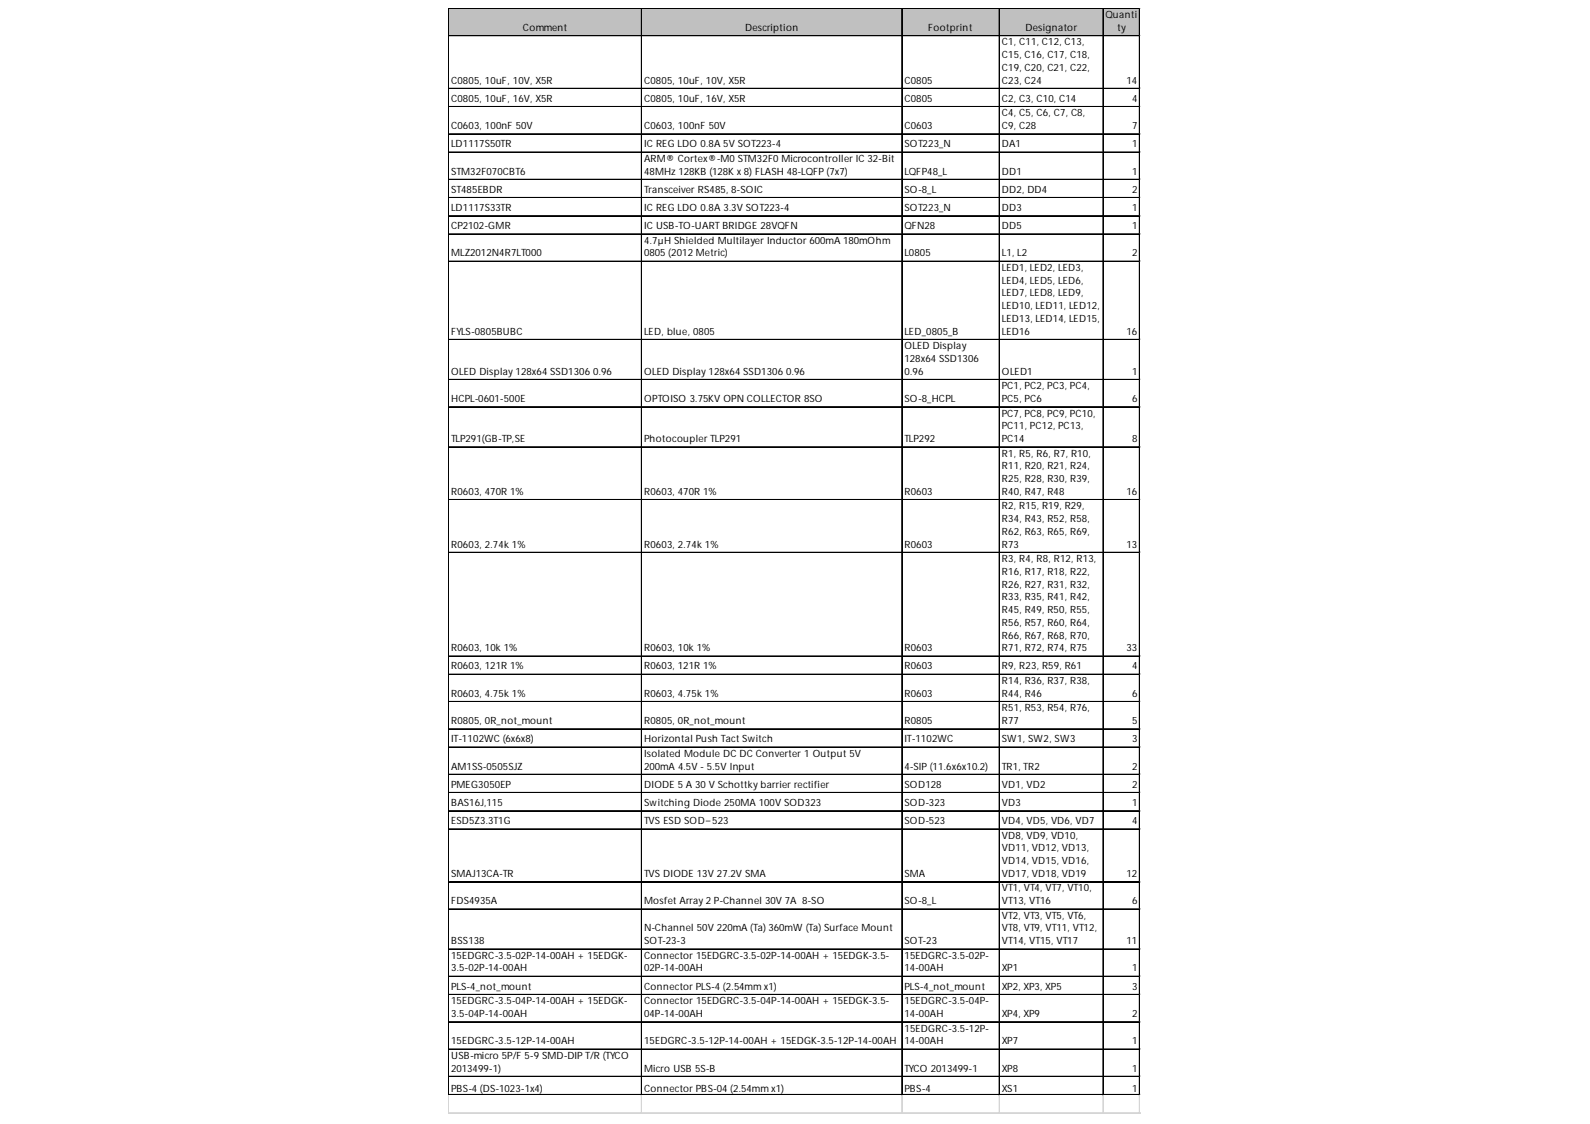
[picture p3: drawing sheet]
<svg xmlns="http://www.w3.org/2000/svg" width="297mm" height="210mm" viewBox="0 0 297 210" stroke-linecap="round" stroke-linejoin="round" font-family="sans-serif">
<defs><g id="words">
<g font-size="1.9">
<text x="97.7" y="5.8">Comment</text>
<text x="139.2" y="5.8">Description</text>
<text x="173.4" y="5.8">Footprint</text>
<text x="191.6" y="5.8">Designator</text>
<text x="206.6" y="3.4">Quanti</text>
<text x="208.8" y="5.8">ty</text>
<text x="187.2" y="8.5">C1, C11, C12, C13,</text>
<text x="187.2" y="10.9">C15, C16, C17, C18,</text>
<text x="84.3" y="15.6">C0805, 10uF, 10V, X5R</text>
<text x="120.3" y="15.6">C0805, 10uF, 10V, X5R</text>
<text x="169" y="15.6">C0805</text>
<text x="187.2" y="13.2">C19, C20, C21, C22,</text>
<text x="187.2" y="15.6">C23, C24</text>
<text x="210.5" y="15.6">14</text>
<text x="84.3" y="19">C0805, 10uF, 16V, X5R</text>
<text x="120.3" y="19">C0805, 10uF, 16V, X5R</text>
<text x="169" y="19">C0805</text>
<text x="187.2" y="19">C2, C3, C10, C14</text>
<text x="187.2" y="21.7">C4, C5, C6, C7, C8,</text>
<text x="211.5" y="19">4</text>
<text x="84.3" y="24.1">C0603, 100nF 50V</text>
<text x="84.3" y="27.5">LD1117S50TR</text>
<text x="120.3" y="24.1">C0603, 100nF 50V</text>
<text x="120.3" y="27.5">IC REG LDO 0.8A 5V SOT223-4</text>
<text x="169" y="24.1">C0603</text>
<text x="169" y="27.5">SOT223_N</text>
<text x="187.2" y="24.1">C9, C28</text>
<text x="187.2" y="27.5">DA1</text>
<text x="211.5" y="24.1">7</text>
<text x="211.5" y="27.5">1</text>
<text x="84.3" y="32.6">STM32F070CBT6</text>
<text x="84.3" y="36">ST485EBDR</text>
<text x="120.3" y="30.2">ARM® Cortex®-M0 STM32F0 Microcontroller IC 32-Bit</text>
<text x="120.3" y="32.6">48MHz 128KB (128K x 8) FLASH 48-LQFP (7x7)</text>
<text x="120.3" y="36">Transceiver RS485, 8-SOIC</text>
<text x="169" y="32.6">LQFP48_L</text>
<text x="169" y="36">SO-8_L</text>
<text x="187.2" y="32.6">DD1</text>
<text x="187.2" y="36">DD2, DD4</text>
<text x="211.5" y="32.6">1</text>
<text x="211.5" y="36">2</text>
<text x="84.3" y="39.4">LD1117S33TR</text>
<text x="120.3" y="39.4">IC REG LDO 0.8A 3.3V SOT223-4</text>
<text x="169" y="39.4">SOT223_N</text>
<text x="187.2" y="39.4">DD3</text>
<text x="211.5" y="39.4">1</text>
<text x="84.3" y="42.8">CP2102-GMR</text>
<text x="84.3" y="47.9">MLZ2012N4R7LT000</text>
<text x="120.3" y="42.8">IC USB-TO-UART BRIDGE 28VQFN</text>
<text x="120.3" y="45.5">4.7µH Shielded Multilayer Inductor 600mA 180mOhm</text>
<text x="120.3" y="47.9">0805 (2012 Metric)</text>
<text x="169" y="42.8">QFN28</text>
<text x="169" y="47.9">L0805</text>
<text x="187.2" y="42.8">DD5</text>
<text x="187.2" y="47.9">L1, L2</text>
<text x="211.5" y="42.8">1</text>
<text x="211.5" y="47.9">2</text>
<text x="187.2" y="50.6">LED1, LED2, LED3,</text>
<text x="187.2" y="53">LED4, LED5, LED6,</text>
<text x="187.2" y="55.4">LED7, LED8, LED9,</text>
<text x="187.2" y="57.7">LED10, LED11, LED12,</text>
<text x="84.3" y="62.5">FYLS-0805BUBC</text>
<text x="120.3" y="62.5">LED, blue, 0805</text>
<text x="169" y="62.5">LED_0805_B</text>
<text x="169" y="65.2">OLED Display</text>
<text x="187.2" y="60.1">LED13, LED14, LED15,</text>
<text x="187.2" y="62.5">LED16</text>
<text x="210.5" y="62.5">16</text>
<text x="84.3" y="70">OLED Display 128x64 SSD1306 0.96</text>
<text x="120.3" y="70">OLED Display 128x64 SSD1306 0.96</text>
<text x="169" y="67.6">128x64 SSD1306</text>
<text x="169" y="70">0.96</text>
<text x="187.2" y="70">OLED1</text>
<text x="211.5" y="70">1</text>
<text x="84.3" y="75.1">HCPL-0601-500E</text>
<text x="120.3" y="75.1">OPTOISO 3.75KV OPN COLLECTOR 8SO</text>
<text x="169" y="75.1">SO-8_HCPL</text>
<text x="187.2" y="72.7">PC1, PC2, PC3, PC4,</text>
<text x="187.2" y="75.1">PC5, PC6</text>
<text x="187.2" y="77.8">PC7, PC8, PC9, PC10,</text>
<text x="211.5" y="75.1">6</text>
<text x="84.3" y="82.5">TLP291(GB-TP,SE</text>
<text x="120.3" y="82.5">Photocoupler TLP291</text>
<text x="169" y="82.5">TLP292</text>
<text x="187.2" y="80.2">PC11, PC12, PC13,</text>
<text x="187.2" y="82.5">PC14</text>
<text x="211.5" y="82.5">8</text>
<text x="187.2" y="85.3">R1, R5, R6, R7, R10,</text>
<text x="187.2" y="87.6">R11, R20, R21, R24,</text>
<text x="84.3" y="92.4">R0603, 470R 1%</text>
<text x="120.3" y="92.4">R0603, 470R 1%</text>
<text x="169" y="92.4">R0603</text>
<text x="187.2" y="90">R25, R28, R30, R39,</text>
<text x="187.2" y="92.4">R40, R47, R48</text>
<text x="187.2" y="95.1">R2, R15, R19, R29,</text>
<text x="210.5" y="92.4">16</text>
<text x="187.2" y="97.5">R34, R43, R52, R58,</text>
<text x="187.2" y="99.9">R62, R63, R65, R69,</text>
<text x="84.3" y="102.3">R0603, 2.74k 1%</text>
<text x="120.3" y="102.3">R0603, 2.74k 1%</text>
<text x="169" y="102.3">R0603</text>
<text x="187.2" y="102.3">R73</text>
<text x="187.2" y="105">R3, R4, R8, R12, R13,</text>
<text x="187.2" y="107.4">R16, R17, R18, R22,</text>
<text x="210.5" y="102.3">13</text>
<text x="187.2" y="109.7">R26, R27, R31, R32,</text>
<text x="187.2" y="112.1">R33, R35, R41, R42,</text>
<text x="187.2" y="114.5">R45, R49, R50, R55,</text>
<text x="187.2" y="116.9">R56, R57, R60, R64,</text>
<text x="187.2" y="119.2">R66, R67, R68, R70,</text>
<text x="84.3" y="121.6">R0603, 10k 1%</text>
<text x="84.3" y="125">R0603, 121R 1%</text>
<text x="120.3" y="121.6">R0603, 10k 1%</text>
<text x="120.3" y="125">R0603, 121R 1%</text>
<text x="169" y="121.6">R0603</text>
<text x="169" y="125">R0603</text>
<text x="187.2" y="121.6">R71, R72, R74, R75</text>
<text x="187.2" y="125">R9, R23, R59, R61</text>
<text x="210.5" y="121.6">33</text>
<text x="211.5" y="125">4</text>
<text x="84.3" y="130.1">R0603, 4.75k 1%</text>
<text x="120.3" y="130.1">R0603, 4.75k 1%</text>
<text x="169" y="130.1">R0603</text>
<text x="187.2" y="127.7">R14, R36, R37, R38,</text>
<text x="187.2" y="130.1">R44, R46</text>
<text x="211.5" y="130.1">6</text>
<text x="84.3" y="135.2">R0805, 0R_not_mount</text>
<text x="120.3" y="135.2">R0805, 0R_not_mount</text>
<text x="169" y="135.2">R0805</text>
<text x="187.2" y="132.8">R51, R53, R54, R76,</text>
<text x="187.2" y="135.2">R77</text>
<text x="211.5" y="135.2">5</text>
<text x="84.3" y="138.6">IT-1102WC (6x6x8)</text>
<text x="84.3" y="143.7">AM1SS-0505SJZ</text>
<text x="120.3" y="138.6">Horizontal Push Tact Switch</text>
<text x="120.3" y="141.3">Isolated Module DC DC Converter 1 Output 5V</text>
<text x="120.3" y="143.7">200mA 4.5V - 5.5V Input</text>
<text x="169" y="138.6">IT-1102WC</text>
<text x="169" y="143.7">4-SIP (11.6x6x10.2)</text>
<text x="187.2" y="138.6">SW1, SW2, SW3</text>
<text x="187.2" y="143.7">TR1, TR2</text>
<text x="211.5" y="138.6">3</text>
<text x="211.5" y="143.7">2</text>
<text x="84.3" y="147.1">PMEG3050EP</text>
<text x="120.3" y="147.1">DIODE 5 A 30 V Schottky barrier rectifier</text>
<text x="169" y="147.1">SOD128</text>
<text x="187.2" y="147.1">VD1, VD2</text>
<text x="211.5" y="147.1">2</text>
<text x="84.3" y="150.5">BAS16J,115</text>
<text x="84.3" y="153.9">ESD5Z3.3T1G</text>
<text x="120.3" y="150.5">Switching Diode 250MA 100V SOD323</text>
<text x="120.3" y="153.9">TVS ESD SOD−523</text>
<text x="169" y="150.5">SOD-323</text>
<text x="169" y="153.9">SOD-523</text>
<text x="187.2" y="150.5">VD3</text>
<text x="187.2" y="153.9">VD4, VD5, VD6, VD7</text>
<text x="211.5" y="150.5">1</text>
<text x="211.5" y="153.9">4</text>
<text x="187.2" y="156.6">VD8, VD9, VD10,</text>
<text x="187.2" y="159">VD11, VD12, VD13,</text>
<text x="187.2" y="161.4">VD14, VD15, VD16,</text>
<text x="84.3" y="163.8">SMAJ13CA-TR</text>
<text x="120.3" y="163.8">TVS DIODE 13V 27.2V SMA</text>
<text x="169" y="163.8">SMA</text>
<text x="187.2" y="163.8">VD17, VD18, VD19</text>
<text x="187.2" y="166.5">VT1, VT4, VT7, VT10,</text>
<text x="210.5" y="163.8">12</text>
<text x="84.3" y="168.9">FDS4935A</text>
<text x="120.3" y="168.9">Mosfet Array 2 P-Channel 30V 7A 8-SO</text>
<text x="120.3" y="173.9">N-Channel 50V 220mA (Ta) 360mW (Ta) Surface Mount</text>
<text x="169" y="168.9">SO-8_L</text>
<text x="187.2" y="168.9">VT13, VT16</text>
<text x="187.2" y="171.6">VT2, VT3, VT5, VT6,</text>
<text x="187.2" y="173.9">VT8, VT9, VT11, VT12,</text>
<text x="211.5" y="168.9">6</text>
<text x="84.3" y="176.3">BSS138</text>
<text x="84.3" y="179">15EDGRC-3.5-02P-14-00AH + 15EDGK-</text>
<text x="120.3" y="176.3">SOT-23-3</text>
<text x="120.3" y="179">Connector 15EDGRC-3.5-02P-14-00AH + 15EDGK-3.5-</text>
<text x="169" y="176.3">SOT-23</text>
<text x="169" y="179">15EDGRC-3.5-02P-</text>
<text x="187.2" y="176.3">VT14, VT15, VT17</text>
<text x="210.5" y="176.3">11</text>
<text x="84.3" y="181.4">3.5-02P-14-00AH</text>
<text x="84.3" y="184.8">PLS-4_not_mount</text>
<text x="120.3" y="181.4">02P-14-00AH</text>
<text x="120.3" y="184.8">Connector PLS-4 (2.54mm x1)</text>
<text x="169" y="181.4">14-00AH</text>
<text x="169" y="184.8">PLS-4_not_mount</text>
<text x="187.2" y="181.4">XP1</text>
<text x="187.2" y="184.8">XP2, XP3, XP5</text>
<text x="211.5" y="181.4">1</text>
<text x="211.5" y="184.8">3</text>
<text x="84.3" y="187.5">15EDGRC-3.5-04P-14-00AH + 15EDGK-</text>
<text x="84.3" y="189.9">3.5-04P-14-00AH</text>
<text x="120.3" y="187.5">Connector 15EDGRC-3.5-04P-14-00AH + 15EDGK-3.5-</text>
<text x="120.3" y="189.9">04P-14-00AH</text>
<text x="169" y="187.5">15EDGRC-3.5-04P-</text>
<text x="169" y="189.9">14-00AH</text>
<text x="187.2" y="189.9">XP4, XP9</text>
<text x="211.5" y="189.9">2</text>
<text x="84.3" y="195">15EDGRC-3.5-12P-14-00AH</text>
<text x="84.3" y="197.7">USB-micro 5P/F 5-9 SMD-DIP T/R (TYCO</text>
<text x="120.3" y="195">15EDGRC-3.5-12P-14-00AH + 15EDGK-3.5-12P-14-00AH</text>
<text x="169" y="192.6">15EDGRC-3.5-12P-</text>
<text x="169" y="195">14-00AH</text>
<text x="187.2" y="195">XP7</text>
<text x="211.5" y="195">1</text>
<text x="84.3" y="200.1">2013499-1)</text>
<text x="84.3" y="203.8">PBS-4 (DS-1023-1x4)</text>
<text x="120.3" y="200.1">Micro USB 5S-B</text>
<text x="120.3" y="203.8">Connector PBS-04 (2.54mm x1)</text>
<text x="169" y="200.1">TYCO 2013499-1</text>
<text x="169" y="203.8">PBS-4</text>
<text x="187.2" y="200.1">XP8</text>
<text x="187.2" y="203.8">XS1</text>
<text x="211.5" y="200.1">1</text>
<text x="211.5" y="203.8">1</text>
</g>
</g></defs>
<path d="M83.9 1.7h129.1v5.1h-129.1z" fill="#c0c0c0"/>
<g fill="none" stroke="#000" stroke-width=".19">
<path d="M83.8 1.5v203M83.9 1.5h129.1M83.9 1.6h129.1M83.9 6.6h129.1M83.9 6.7h129.1M83.9 16.5h129.1M83.9 16.6h129.1M83.9 19.9h129.1M83.9 20h129.1M119.8 1.7v202.8M119.9 1.7v202.8M168.5 1.7v202.8"/>
<path d="M186.7 1.7v202.8M206 1.7v202.8M206.1 1.7v202.8M212.8 1.7v202.8M212.9 1.7v202.8M83.9 25h129.1M83.9 25.1h129.1M83.9 28.4h129.1M83.9 28.5h129.1M83.9 33.5h129.1M83.9 33.6h129.1M83.9 36.9h129.1"/>
<path d="M83.9 37h129.1M83.9 40.3h129.1M83.9 40.4h129.1M83.9 43.7h129.1M83.9 48.8h129.1M83.9 63.4h129.1M83.9 63.5h129.1M83.9 70.8h129.1M83.9 70.9h129.1M83.9 75.9h129.1M83.9 76h129.1M83.9 83.4h129.1"/>
<path d="M83.9 83.5h129.1M83.9 93.3h129.1M83.9 93.4h129.1M83.9 103.1h129.1M83.9 103.2h129.1M83.9 122.5h129.1M83.9 122.6h129.1M83.9 125.9h129.1M83.9 126h129.1M83.9 131h129.1M83.9 131.1h129.1M83.9 136.1h129.1"/>
<path d="M83.9 136.2h129.1M83.9 139.5h129.1M83.9 139.6h129.1M83.9 144.6h129.1M83.9 144.7h129.1M83.9 148h129.1M83.9 148.1h129.1M83.9 151.4h129.1M83.9 151.5h129.1M83.9 154.8h129.1M83.9 154.9h129.1M83.9 164.6h129.1"/>
<path d="M83.9 164.7h129.1M83.9 169.7h129.1M83.9 169.8h129.1M83.9 177.2h129.1M83.9 177.3h129.1M83.9 182.3h129.1M83.9 182.4h129.1M83.9 185.7h129.1M83.9 185.8h129.1M83.9 190.8h129.1M83.9 190.9h129.1M83.9 195.9h129.1"/>
<path d="M83.9 196h129.1M83.9 201h129.1M83.9 201.1h129.1M83.9 204.4h129.1M83.9 204.5h129.1"/>
</g>
<path d="M213 1.5h.1M83.8 204.5v3.5M119.8 204.5v3.5M119.9 204.5v3.5M168.5 204.5v3.5M186.7 204.5v3.5M206 204.5v3.5M206.1 204.5v3.5M212.8 204.5v3.5M212.9 204.5v3.5" fill="none" stroke="#d4d4d4" stroke-width=".19"/>
<path d="M213 1.5l.1 .2z" fill="#d4d4d4"/>
<path d="M213 6.6h.1" fill="none" stroke="#d4d4d4" stroke-width=".19"/>
<path d="M213 6.6l.1 .2z" fill="#d4d4d4"/>
<path d="M213 16.5h.1" fill="none" stroke="#d4d4d4" stroke-width=".19"/>
<path d="M213 16.5l.1 .2z" fill="#d4d4d4"/>
<path d="M213 19.9h.1" fill="none" stroke="#d4d4d4" stroke-width=".19"/>
<path d="M213 19.9l.1 .1z" fill="#d4d4d4"/>
<path d="M213 25h.1" fill="none" stroke="#d4d4d4" stroke-width=".19"/>
<path d="M213 25l.1 .1z" fill="#d4d4d4"/>
<path d="M213 28.4h.1" fill="none" stroke="#d4d4d4" stroke-width=".19"/>
<path d="M213 28.4l.1 .1z" fill="#d4d4d4"/>
<path d="M213 33.5h.1" fill="none" stroke="#d4d4d4" stroke-width=".19"/>
<path d="M213 33.5l.1 .1z" fill="#d4d4d4"/>
<path d="M213 36.9h.1" fill="none" stroke="#d4d4d4" stroke-width=".19"/>
<path d="M213 36.9l.1 .1z" fill="#d4d4d4"/>
<path d="M213 40.3h.1" fill="none" stroke="#d4d4d4" stroke-width=".19"/>
<path d="M213 40.3l.1 .1z" fill="#d4d4d4"/>
<path d="M213 43.7h.1" fill="none" stroke="#d4d4d4" stroke-width=".19"/>
<path d="M213 43.7l.1 .1z" fill="#d4d4d4"/>
<path d="M213 48.8h.1" fill="none" stroke="#d4d4d4" stroke-width=".19"/>
<path d="M213 48.8l.1 .1z" fill="#d4d4d4"/>
<path d="M213 63.4h.1" fill="none" stroke="#d4d4d4" stroke-width=".19"/>
<path d="M213 63.4l.1 .1z" fill="#d4d4d4"/>
<path d="M213 70.8h.1" fill="none" stroke="#d4d4d4" stroke-width=".19"/>
<path d="M213 70.8l.1 .2z" fill="#d4d4d4"/>
<path d="M213 75.9h.1" fill="none" stroke="#d4d4d4" stroke-width=".19"/>
<path d="M213 75.9l.1 .2z" fill="#d4d4d4"/>
<path d="M213 83.4h.1" fill="none" stroke="#d4d4d4" stroke-width=".19"/>
<path d="M213 83.4l.1 .2z" fill="#d4d4d4"/>
<path d="M213 93.3h.1" fill="none" stroke="#d4d4d4" stroke-width=".19"/>
<path d="M213 93.3l.1 .1z" fill="#d4d4d4"/>
<path d="M213 103.1h.1" fill="none" stroke="#d4d4d4" stroke-width=".19"/>
<path d="M213 103.1l.1 .2z" fill="#d4d4d4"/>
<path d="M213 122.5h.1" fill="none" stroke="#d4d4d4" stroke-width=".19"/>
<path d="M213 122.5l.1 .2z" fill="#d4d4d4"/>
<path d="M213 125.9h.1" fill="none" stroke="#d4d4d4" stroke-width=".19"/>
<path d="M213 125.9l.1 .2z" fill="#d4d4d4"/>
<path d="M213 131h.1" fill="none" stroke="#d4d4d4" stroke-width=".19"/>
<path d="M213 131l.1 .2z" fill="#d4d4d4"/>
<path d="M213 136.1h.1" fill="none" stroke="#d4d4d4" stroke-width=".19"/>
<path d="M213 136.1l.1 .2z" fill="#d4d4d4"/>
<path d="M213 139.5h.1" fill="none" stroke="#d4d4d4" stroke-width=".19"/>
<path d="M213 139.5l.1 .2z" fill="#d4d4d4"/>
<path d="M213 144.6h.1" fill="none" stroke="#d4d4d4" stroke-width=".19"/>
<path d="M213 144.6l.1 .1z" fill="#d4d4d4"/>
<path d="M213 148h.1" fill="none" stroke="#d4d4d4" stroke-width=".19"/>
<path d="M213 148l.1 .1z" fill="#d4d4d4"/>
<path d="M213 151.4h.1" fill="none" stroke="#d4d4d4" stroke-width=".19"/>
<path d="M213 151.4l.1 .1z" fill="#d4d4d4"/>
<path d="M213 154.8h.1" fill="none" stroke="#d4d4d4" stroke-width=".19"/>
<path d="M213 154.8l.1 .1z" fill="#d4d4d4"/>
<path d="M213 164.6h.1" fill="none" stroke="#d4d4d4" stroke-width=".19"/>
<path d="M213 164.6l.1 .2z" fill="#d4d4d4"/>
<path d="M213 169.7h.1" fill="none" stroke="#d4d4d4" stroke-width=".19"/>
<path d="M213 169.7l.1 .2z" fill="#d4d4d4"/>
<path d="M213 177.2h.1" fill="none" stroke="#d4d4d4" stroke-width=".19"/>
<path d="M213 177.2l.1 .2z" fill="#d4d4d4"/>
<path d="M213 182.3h.1" fill="none" stroke="#d4d4d4" stroke-width=".19"/>
<path d="M213 182.3l.1 .2z" fill="#d4d4d4"/>
<path d="M213 185.7h.1" fill="none" stroke="#d4d4d4" stroke-width=".19"/>
<path d="M213 185.7l.1 .2z" fill="#d4d4d4"/>
<path d="M213 190.8h.1" fill="none" stroke="#d4d4d4" stroke-width=".19"/>
<path d="M213 190.8l.1 .2z" fill="#d4d4d4"/>
<path d="M213 195.9h.1" fill="none" stroke="#d4d4d4" stroke-width=".19"/>
<path d="M213 195.9l.1 .2z" fill="#d4d4d4"/>
<path d="M213 201h.1" fill="none" stroke="#d4d4d4" stroke-width=".19"/>
<path d="M213 201l.1 .2z" fill="#d4d4d4"/>
<path d="M213 204.4h.1" fill="none" stroke="#d4d4d4" stroke-width=".19"/>
<path d="M213 204.4l.1 .1z" fill="#d4d4d4"/>
<path d="M83.8 207.8h129.3M83.8 207.9h129.3" fill="none" stroke="#d4d4d4" stroke-width=".19"/>
<use href="#words"/>
</svg>
